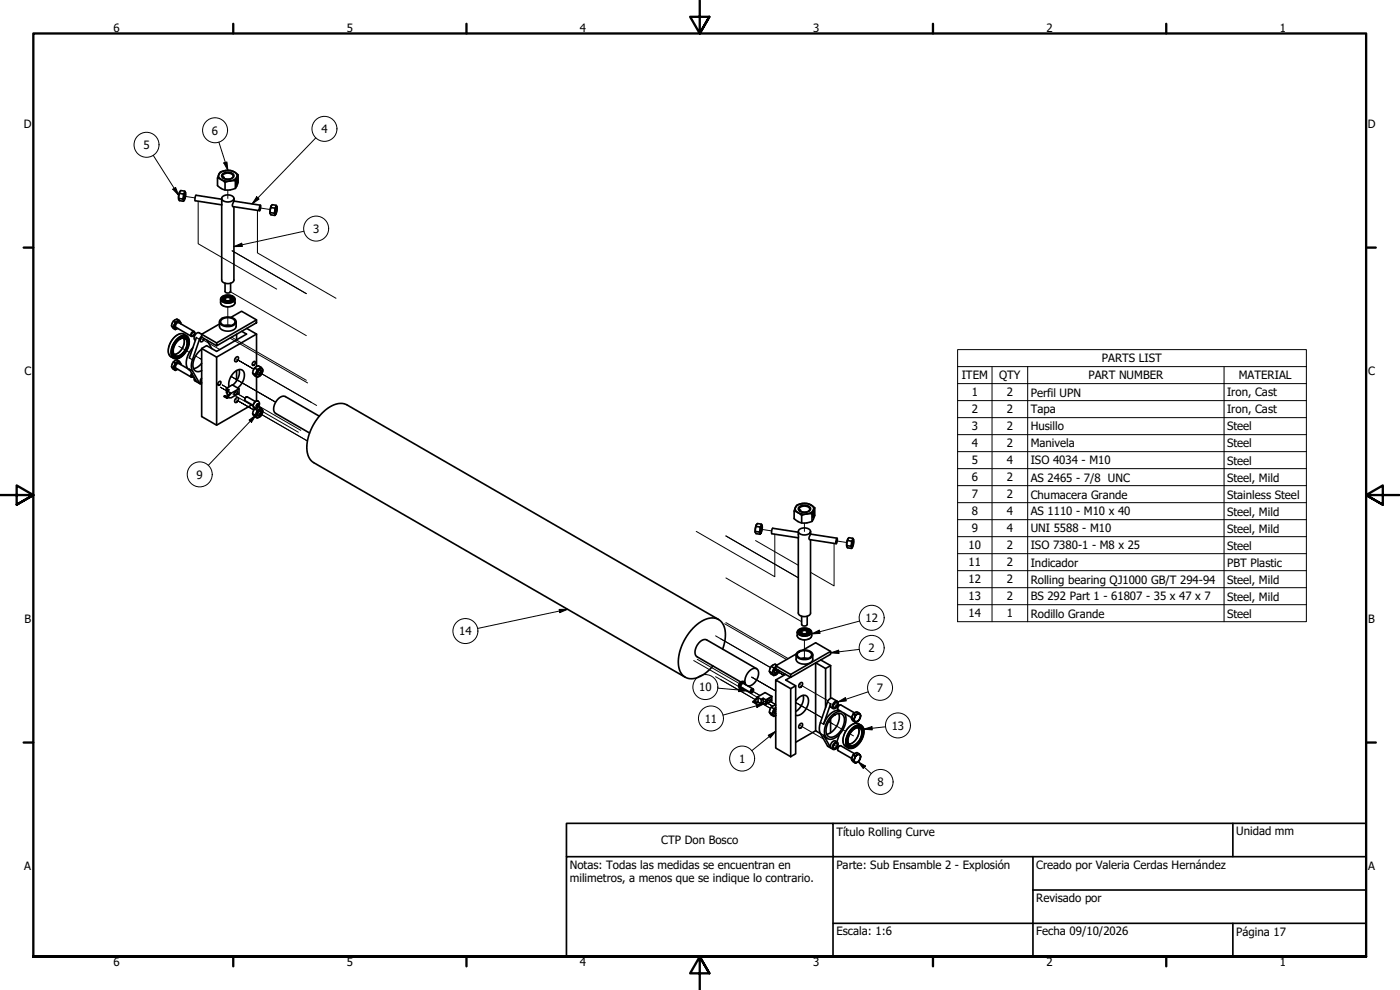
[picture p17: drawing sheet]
<svg xmlns="http://www.w3.org/2000/svg" width="420mm" height="297mm" viewBox="0 0 420 297" stroke-linecap="round" stroke-linejoin="round" font-family="sans-serif">
<defs><g id="words">
<g font-size="3.4">
<text x="34.1" y="9.6">6</text>
<text x="104.1" y="9.6">5</text>
<text x="174.1" y="9.6">4</text>
<text x="244.1" y="9.6">3</text>
<text x="314.1" y="9.6">2</text>
<text x="384.1" y="9.6">1</text>
<text x="7.2" y="38.4">D</text>
<text x="63.6" y="40.4">6</text>
<text x="96.4" y="39.9">4</text>
<text x="410.5" y="38.4">D</text>
<text x="43" y="44.7">5</text>
<text x="93.9" y="69.9">3</text>
<text x="7.3" y="112.7">C</text>
<text x="288.6" y="113.8">ITEM</text>
<text x="299.8" y="113.8">QTY</text>
<text x="326.7" y="113.8">PART NUMBER</text>
<text x="330.7" y="108.7">PARTS LIST</text>
<text x="371.8" y="113.8">MATERIAL</text>
<text x="410.6" y="112.7">C</text>
<text x="291.6" y="118.9">1</text>
<text x="302.1" y="118.9">2</text>
<text x="309.3" y="119">Perfil UPN</text>
<text x="368.3" y="118.9">Iron, Cast</text>
<text x="291.6" y="124">2</text>
<text x="302.1" y="124">2</text>
<text x="309.3" y="124">Tapa</text>
<text x="368.3" y="124">Iron, Cast</text>
<text x="291.6" y="129.1">3</text>
<text x="302.1" y="129.1">2</text>
<text x="309.3" y="129.2">Husillo</text>
<text x="368.3" y="129.2">Steel</text>
<text x="291.6" y="134.2">4</text>
<text x="302.1" y="134.2">2</text>
<text x="309.3" y="134.3">Manivela</text>
<text x="368.3" y="134.3">Steel</text>
<text x="59" y="143.6">9</text>
<text x="291.6" y="139.3">5</text>
<text x="302.1" y="139.3">4</text>
<text x="309.3" y="139.3">ISO 4034 - M10</text>
<text x="368.3" y="139.4">Steel</text>
<text x="291.6" y="144.4">6</text>
<text x="291.6" y="149.5">7</text>
<text x="302.1" y="144.4">2</text>
<text x="302.1" y="149.5">2</text>
<text x="309.3" y="144.5">AS 2465 - 7/8 UNC</text>
<text x="309.3" y="149.6">Chumacera Grande</text>
<text x="368.3" y="144.5">Steel, Mild</text>
<text x="368.3" y="149.6">Stainless Steel</text>
<text x="291.6" y="154.6">8</text>
<text x="302.1" y="154.6">4</text>
<text x="309.3" y="154.6">AS 1110 - M10 x 40</text>
<text x="368.3" y="154.7">Steel, Mild</text>
<text x="291.6" y="159.7">9</text>
<text x="302.1" y="159.7">4</text>
<text x="309.3" y="159.8">UNI 5588 - M10</text>
<text x="368.3" y="159.8">Steel, Mild</text>
<text x="290.7" y="164.8">10</text>
<text x="302.1" y="164.8">2</text>
<text x="309.3" y="164.9">ISO 7380-1 - M8 x 25</text>
<text x="368.3" y="164.9">Steel</text>
<text x="290.7" y="169.9">11</text>
<text x="302.1" y="170">2</text>
<text x="309.3" y="170">Indicador</text>
<text x="368.3" y="170">PBT Plastic</text>
<text x="290.7" y="175.1">12</text>
<text x="302.1" y="175.1">2</text>
<text x="309.3" y="175.1">Rolling bearing QJ1000 GB/T 294-94</text>
<text x="368.3" y="175.1">Steel, Mild</text>
<text x="290.7" y="180.2">13</text>
<text x="290.7" y="185.2">14</text>
<text x="302.1" y="180.2">2</text>
<text x="302.1" y="185.2">1</text>
<text x="309.3" y="180.2">BS 292 Part 1 - 61807 - 35 x 47 x 7</text>
<text x="309.3" y="185.3">Rodillo Grande</text>
<text x="368.3" y="180.2">Steel, Mild</text>
<text x="368.3" y="185.3">Steel</text>
<text x="7.3" y="186.9">B</text>
<text x="137.8" y="190.6">14</text>
<text x="259.7" y="186.6">12</text>
<text x="410.6" y="186.9">B</text>
<text x="260.7" y="195.7">2</text>
<text x="209.8" y="207.4">10</text>
<text x="263.2" y="207.6">7</text>
<text x="211.5" y="216.8">11</text>
<text x="267.6" y="218.9">13</text>
<text x="221.8" y="228.9">1</text>
<text x="263.3" y="235.9">8</text>
<text x="251" y="250.9">Título Rolling Curve</text>
<text x="371" y="250.7">Unidad mm</text>
<text x="198.4" y="253.3">CTP Don Bosco</text>
<text x="7.3" y="261.2">A</text>
<text x="171" y="260.6">Notas: Todas las medidas se encuentran en</text>
<text x="251" y="260.9">Parte: Sub Ensamble 2 - Explosión</text>
<text x="311" y="260.9">Creado por Valeria Cerdas Hernández</text>
<text x="410.6" y="261.2">A</text>
<text x="171" y="264.8">milimetros, a menos que se indique lo contrario.</text>
<text x="311" y="270.6">Revisado por</text>
<text x="251" y="280.7">Escala: 1:6</text>
<text x="311" y="280.7">Fecha 09/10/2026</text>
<text x="371" y="280.9">Página 17</text>
<text x="34.1" y="289.9">6</text>
<text x="104.1" y="289.9">5</text>
<text x="174.1" y="289.9">4</text>
<text x="244.1" y="289.9">3</text>
<text x="314.1" y="289.9">2</text>
<text x="384.1" y="289.9">1</text>
</g>
</g></defs>
<!-- layer: Tweak Trail (ISO) -->
<g fill="none" stroke="#000" stroke-width=".3">
<path d="M55.2 58.9l3.3 .5M68.4 57v2.5M59.5 60.4v12.7l23.5 13.6M69.7 75.2l22.2 12.9M77.3 63.1v12.8l23.5 13.6M78 62.4l3.1 .5M68.4 92.1v5.7M69 87.4l22.9 13.3M53.6 103.9l3.2 1.8M57.9 100.2l.6 .4M58.7 106.8l1.8 1.1-.6-.4M60.2 101.6l5.8 3.3"/>
<path d="M60.2 113.8l.3 .2M68.2 116.4l-1.5-.9 1.5 .9M68.2 117.4l-2.2-1.3 2.2 1.3M69 101.4l23.3 13.5M69.3 112.9l13.4 7.8M69.5 101.2l22.4 12.9M69.9 118.4l19.6 11.3M70.5 117.7l3 1.8M70.6 107.5l5.6 3.3M70.6 119.8l5.6 3.2M76.2 110.8l-4.7-2.7 4.7 2.7M77.4 111.5l17.6 10.2"/>
<path d="M76.2 123l-4.7-2.7 4.7 2.7M77.1 121.5l13.2 7.6M77.4 123.7l14.9 8.6M209 159.4l23.5 13.6v-12.7M228.3 158.8l3.3 .5M241.4 156.9v2.6M217.9 160.8l21.7 12.6M217.9 173.4l22.7 13.1M226.7 162.2l12.9 7.4M250.3 163v12.8l-7-4.1M251.1 162.3l3 .5M208.2 198.2l19 11"/>
<path d="M209.3 197.8l12.6 7.3M214.8 190.8l16.4 9.5M217.5 187.2l18.6 10.7M217.9 186.8l18.7 10.8M241 197.4v.3M241.4 192v5.7M214.8 203l11.8 6.9M225.6 203.2l7.2 4.1M225.7 207.3l2.4 1.4M228.7 211.1l2.5 1.4M229 210.2l2.8 1.6-2.8-1.6M230.4 210l2.4 1.4-2.4-1.4"/>
<path d="M232.5 213.3l.3 .2-.3-.2M232.5 201l2.8 1.6-2.8-1.6M232.5 213.3l.3 .2M232.5 201l2.8 1.6M238.8 210.8l7.9 4.6zM238.8 210.8l2.2 1.3M239.9 217.5l7.3 4.2M239.9 205.3l8.6 5M249.9 217.2l-1.2-.7 5.1 2.9M250.2 211.3l1.3 .7M250.2 223.5l1.3 .7M255.1 220.2l1 .6"/>
</g>
<!-- layer: Visible (ISO) -->
<g fill="none" stroke="#000" stroke-width=".5">
<path d="M53.7 59.5l1.1 .2M53.9 58l1.1 .2M54.1 57.4l-.5 1.1 .1 1.4M55.4 58.2l.1 .7-.3 .7M55.4 57.3l-1.1-.1a3.1 3.1 0 0 0-.4 3l1.1 .2M55.4 58.1l.2 .5-.3 1.1zM55.5 57.7l.2 .8-.4 1.5a1.32 1.32 0 0 1 0-1.6zM55.7 57.8l-.3-.5v.3a1.86 1.86 0 0 0-.4 1.7l-.2 .4 .2 .7 .3-.4M66 51.9a3.7 3.7 0 0 1 5.1 .5 2.2 2.2 0 0 1-2.8 1.9 2.27 2.27 0 0 1-2.7-1.7zM66.1 51.6a4.3 4.3 0 0 1 5.4 .9l-.9 1.7-2.3 .2a.82 .82 0 0 1-1.3-.2l-1.7-.8zM66.5 59.5v2M66.5 59.8l-7.7-1.2-.3 1.2 .1 .4 7.9 1.3"/>
<path d="M66.7 52.2a2.32 2.32 0 0 1 3.5 .5 2.13 2.13 0 0 1-3.7 .1zM66.8 59a2.18 2.18 0 0 1 3.4 .6 2.17 2.17 0 0 1-3.7 0zM66.8 53.1a.29 .29 0 0 1 .4 .1 .29 .29 0 0 1 .1 .3M66.9 52.5a2.03 2.03 0 0 1 3.1 .3 1.8 1.8 0 0 1-3.2 0zM67.5 54.7v2.3M70.2 59.5v.8M70.6 54.2v2.3M71.1 53.7l.1 .8-.3 .8zM71.5 52.5l-.1 2.6a2.21 2.21 0 0 1-2.7 1.9 4 4 0 0 1-3.4-1.3v-2.3M66.5 61.5v22.5a2.11 2.11 0 0 0 3.7 0v-22M70.2 60.3a1.59 1.59 0 0 0-.3 1.7l8 1.2M70.2 60.3l8 1.3"/>
<path d="M78.1 61.6l.1 .6a.62 .62 0 0 1-.4 .9zM81.1 63.8l1.2 .2M81.3 62.3l-.2 .7 .1 1.3 1.3 .3M81.3 62.3l1.2 .2M81.5 61.6l-.4 1.1v1.4M82.9 62.4v.8l-.2 .6M82.9 61.6l-1.2-.2-.4 .9M82.9 62.3l.1 .7-.3 1v-.9zM82.9 62a1.32 1.32 0 0 1 .1 1.7l-.3 .6-.1-1zM83.1 62.1l-.2-.5v.2a1.9 1.9 0 0 0-.5 1.8l-.1 .4 .2 .6 .3-.3M51.5 97.8l.6 .3M52 96.4l.6 .3"/>
<path d="M52.4 97.4v1.1M52.4 97.4l-.3 .7 .3 .4M52.4 98.5l.2 .2M52.4 98.5l.2 .4M53.2 96.4l-.8 1M53.2 96.4l-.6 .3-.2 .7M53.7 96.1l-.5 .3M53.9 96.4h-.7M53.9 96.4a1.14 1.14 0 0 0-2 .1 1.24 1.24 0 0 0 .1 2l.6 .4 .3-.2M54.1 96.7l.1 .4a.7 .7 0 0 0-.6-.8 .7 .7 0 0 0-.8 .5 1.06 1.06 0 0 0-.5 1 1.06 1.06 0 0 0 .6 .9l.4-.2M57.8 99.8a.38 .38 0 0 1 .6 0 .38 .38 0 0 1-.1 .5 .44 .44 0 0 1-.3 .6 .44 .44 0 0 1-.5-.5zM58.3 99.5l-4.6-2.7a.96 .96 0 0 0-.9 1.4l4.6 2.7"/>
<path d="M58.4 100a.48 .48 0 0 0-.4-.6 .48 .48 0 0 0-.5 .5 .54 .54 0 0 0-.3 .6 .54 .54 0 0 0 .6 .4l.1-.1M65.9 96.6v1.3a2.88 2.88 0 0 0 3.9 1.2l1-1 .1-1.5M65.9 97.2l-5.4 3.1v.9l4.5 2.6M66.1 95.9a3.2 3.2 0 0 1 4.8 .5 2.36 2.36 0 0 1-3.2 1.6 1.45 1.45 0 0 1-1.4-.6 1.45 1.45 0 0 1-.2-1.5zM66.4 96a2.77 2.77 0 0 1 4.1 .4 2.31 2.31 0 0 1-3.4 1.2 1 1 0 0 1-.7-1.6zM66.5 89.2a2.74 2.74 0 0 1 4 .5v1.1a2.58 2.58 0 0 1-3.8 .8l-.5-.7v-1.2zM66.8 89.7h.3l.2 .8M66.9 89.2a2.22 2.22 0 0 1 3.2 .5 1.95 1.95 0 0 1-3.5 0zM67 90.4h.1M67.1 90.4l.2 .1M67.3 90.5l.2 .1M67.3 89.4a1.47 1.47 0 0 1 2.3 .4 1.45 1.45 0 0 1-2.5-.1z"/>
<path d="M67.4 90.5v.1M67.4 97.7h2M67.5 89.2l-.8 .7M67.5 85v2.4a.96 .96 0 0 0 1.7 0v-2.4M67.5 89.8a.98 .98 0 0 0 1.7 0M69.2 89.2h.1M69.3 89.2l.2 .2M69.3 90.6h-.1M69.3 89.2l.8 .7M69.3 95.2l3.2-1.8 4.5 2.6M69.4 90.6h-.1M69.5 90.3l.1 .1"/>
<path d="M69.6 89.7v.5l-.3 .4M69.6 89.8l.1 .1M70.1 89.9h-.5M72.5 99.4l1.5 .8-9 5.2-3-1.7-1.5 .9v20.4l4.5 2.6 10.6-6.2M74 98.5l3 1.7M51.5 110l.6 .4M51.5 105.7v.1M51.5 105.8l.4 .7 .5 .4M51.5 105.8v.1M51.6 106.2h.1M51.8 106.5l.1 .1M51.8 106.4l-.1 .2"/>
<path d="M51.9 106.6l-.1 .1M52.2 101.3l.5-.5a2.3 2.3 0 0 1 2.5-.5l.8 .4a3.5 3.5 0 0 1 0 4.5 3.5 3.5 0 0 1-3.9 2.3l-.8-.4a3.5 3.5 0 0 1 0-4.6zM52.2 106.8l-.1 .3h.2M52.3 106.9h-.1M52.3 106.9l.1 .3M52.4 110.8l.2 .1M52.4 110.8l.2 .3 .3-.1M52.4 109.7v1.1M52.4 109.7l-.3 .7 .3 .4M52.6 109l-.2 .7M52.8 107.1l-.2 .1M53.1 107.1h.2"/>
<path d="M53.2 102.2a1.78 1.78 0 0 1 3-.3 4.4 4.4 0 0 1-3.2 5.2 1.7 1.7 0 0 1-1.1-2.5l.5-1.3zM53.3 101.8a1.85 1.85 0 0 1 3.1-.2 4.7 4.7 0 0 1-3.7 5.8 2.01 2.01 0 0 1-1-2.8l.5-1.3zM53.4 107l-.1 .1M53.7 107l-.9 .2-.7-.1M53.7 108.3l-1.1 .7-.6-.4M53.9 108.6a1.23 1.23 0 0 0-1.5 1.1M53.9 108.6a1.14 1.14 0 0 0-2 .2 1.24 1.24 0 0 0 .1 2l.6 .3M54.1 108.9l.1 .4M54.2 109.4a.7 .7 0 0 0-.6-.9 .7 .7 0 0 0-.8 .5 1.06 1.06 0 0 0-.5 1.1 1.06 1.06 0 0 0 .6 .9l.4-.2M54.4 101.1h.1M54.7 100.9l-.2 .1M54.8 100.9l.1 .1"/>
<path d="M55.1 101.5a3.8 3.8 0 0 1-2.9 4.8M55.1 101l-.9 .1M55.1 101l.6 .3M55.2 101l.1 .1M55.3 100.9l-.1 .2M55.4 100.9h.1M55.5 100.9l-.2 .2M55.5 101.6a3.2 3.2 0 0 0-3.4 3l-.1 1.2 .6 .8M55.7 100.9l.1 .1M55.8 101.2l.1 .2M55.8 101.4l.3 .1M55.8 101l.4 .6"/>
<path d="M55.8 101.1l-.1 .2M56.2 101.6l.1 .8M56.2 101.6l-.1 .2M56.3 102.3h.1M56.3 102.4h.1M56.4 110.6l-2.7-1.5a.96 .96 0 0 0-.9 1.4l4.6 2.7M56.8 110.7l2.1 3.7M57.5 112a.63 .63 0 0 0-.3 .6 .63 .63 0 0 0 .5 .6l.2-.1M57.7 112.2a.44 .44 0 0 0-.3 .6 .44 .44 0 0 0 .5 .3l.2-.1M57.9 104.3a5.7 5.7 0 0 0-1.5 6.3l.6 .5M58.3 113.3l.1 .9 1.6 .9M58.6 102.1a1.37 1.37 0 0 1-.1-1.5 1.37 1.37 0 0 1 1.3-.8l5.2 3.1"/>
<path d="M58.9 101.3l-2.1 6.1M60.5 113.5a.69 .69 0 0 0-.5 .6 .69 .69 0 0 0 .5 .7M60.5 104.8a5.3 5.3 0 0 0-2.3 6.1 1.64 1.64 0 0 0 2.3 .3M60.5 109l-1.4 1.2-1 .4M60.5 100.9l-.6 .9-2.1 6.2a4.2 4.2 0 0 0 0 3.3l2.1 3.7 .6 .1M60.5 104.6l4.5 2.6v20.4M60.6 101.2a.71 .71 0 0 0-.6 .7 .71 .71 0 0 0 .5 .7l.5-.4 .2-.6M62.1 102.1l1.5 2.5M65 102.9l12-6.9v.8l-12 7zM65.7 114.6l.3-.2a.59 .59 0 0 1 .2 .8 .59 .59 0 0 1-.8 .2zM67.3 118.9l.8 .4 .3-.1M68 116.5l1.7-1 2 1.1v1.4l-2.3 1.4-1.3 .1"/>
<path d="M68.1 119.1l-.6-.4-.2 .2 .8 .4M68.2 117.3l.6-.3-.8-.5v1.4l.2 .1M68.8 116a4.6 4.6 0 0 1 3.3-5.1 1.76 1.76 0 0 1 1.1 2.5 5.4 5.4 0 0 1-1.9 3M69.1 117.9l.3 .1-1 1.2-.3-.1 1-1.2-.9-.6v1.4l.2 .1M70.6 117.4l.3-.1a.59 .59 0 0 1 .2 .8 .59 .59 0 0 1-.8 .2zM70.8 119.5a.51 .51 0 0 1 .8-.1 .51 .51 0 0 1-.2 .8 .51 .51 0 0 1-.4 .6 .51 .51 0 0 1-.6-.5zM70.8 107.3a.51 .51 0 0 1 .8-.1 .51 .51 0 0 1-.2 .8 .51 .51 0 0 1-.4 .5 .51 .51 0 0 1-.6-.4zM71 100.3v1.7M71 111.2v3.1M71.7 116.6l-2.3 1.4M71.7 110.9a4.8 4.8 0 0 1-1.9 4.6M73.9 119.1l-.5 .8"/>
<path d="M75.8 111.9l.8 .4M76 108.6l.3-.2a.6 .6 0 0 1 .2 .8 .6 .6 0 0 1-.8 .3zM76.4 110.4l.8 .5M77 100.2v9.8M77 113.1v7.2M77 100.2l-12 7M77.2 110.9l.6-.3a.59 .59 0 0 1 .7-.3 .59 .59 0 0 1 .4 .7v.2a1.93 1.93 0 0 1-1.8 1.9 .9 .9 0 0 1-.1-1.4zM77.4 110.9a.8 .8 0 0 1 1.2-.3 .8 .8 0 0 1 .1 1.2 1.2 1.2 0 0 1-1.7 1 1.75 1.75 0 0 1 .4-1.9zM77.6 111.2a.38 .38 0 0 1 .6 0 .38 .38 0 0 1 0 .5 .47 .47 0 0 1-.4 .6 .47 .47 0 0 1-.5-.4zM77.7 111.2a.47 .47 0 0 1 .7-.1 .47 .47 0 0 1-.1 .7 .56 .56 0 0 1-.4 .6 .56 .56 0 0 1-.7-.3zM78.3 110.2l-.9-.4a1.98 1.98 0 0 0-1.4 2.5l1.2 .9M75.8 124.1l.8 .5"/>
<path d="M76.4 122.7l-.1 .1a1.32 1.32 0 0 0 .1 2.2l.8 .4M76.4 122.7l.8 .4M76.5 120.6a.9 .9 0 0 1 1.3 .1 .9 .9 0 0 1-.2 1.3 .88 .88 0 0 1-1.4 .4 .88 .88 0 0 1 0-1.4zM76.6 122.5l-.2 .2M76.6 120.5l-2.4-1.4a.77 .77 0 0 0-.6 1.1l2.3 1.4M77.1 121.4l.3-.2 .2 .2-.5 .7-.2-.3zM77.1 121.7l-.1 .1M77.1 121.7l.3 .2M77.2 123.1l.6-.3a.59 .59 0 0 1 .7-.2 .59 .59 0 0 1 .4 .7l-.1 .4a1.87 1.87 0 0 1-1.7 1.6 .9 .9 0 0 1-.1-1.4zM77.3 121.3l-.2 .4M77.3 121.2l.3 .2M77.4 123.2a.8 .8 0 0 1 1.2-.4 .8 .8 0 0 1 .1 1.3 1.09 1.09 0 0 1-.6 1 1.09 1.09 0 0 1-1.2-.2v-.7z"/>
<path d="M77.6 122l.7 .4M77.6 123.5a.38 .38 0 0 1 .6-.1 .38 .38 0 0 1 0 .6 .47 .47 0 0 1-.4 .5 .47 .47 0 0 1-.5-.3zM77.7 123.4a.48 .48 0 0 1 .7 0 .48 .48 0 0 1-.1 .7 .56 .56 0 0 1-.4 .6 .56 .56 0 0 1-.7-.3zM95.8 124.9l-10.2-5.9a3 3 0 0 0-3.3 2.7 2 2 0 0 0 .4 2.3l10.2 5.9M226.7 159.5l1.2 .1M226.9 157.9l1.2 .2M227.1 157.3l-.4 1.1v1.4M228.4 159.9l-.1 .2M228.5 158.1v.7l-.2 .7M228.5 157.3l-1.2-.2a3.1 3.1 0 0 0-.4 3l1.2 .2M228.6 158v.7l-.3 .9v-.6zM228.6 157.6l.1 1.1-.3 1.2a1.32 1.32 0 0 1-.1-1.6z"/>
<path d="M228.7 157.7l-.2-.4v.2a1.88 1.88 0 0 0-.5 1.7l-.1 .4 .2 .7 .2-.2M239.1 151.8a3.7 3.7 0 0 1 5.1 .5 2.2 2.2 0 0 1-2.9 1.9 2.28 2.28 0 0 1-2.6-1.7zM239.2 151.5a4.3 4.3 0 0 1 5.3 .9l-.8 1.8-2.3 .2a.82 .82 0 0 1-1.4-.3l-1.7-.8zM239.6 159.5v1.9M239.6 159.7l-7.7-1.2-.4 1.4 .1 .2 8 1.3M239.8 152.1a2.32 2.32 0 0 1 3.5 .5 2.13 2.13 0 0 1-3.7 .1zM239.9 158.9a2.39 2.39 0 0 1 3.3 .4 2.01 2.01 0 0 1-3.1 .9l-.5-.5zM239.9 153a.29 .29 0 0 1 .4 .1 .29 .29 0 0 1 0 .3M240 152.4a2.03 2.03 0 0 1 3 .3 1.8 1.8 0 0 1-3.2 0zM240.6 154.6v2.3M243.3 159.5v.8M243.7 154.2v2.2"/>
<path d="M244.2 153.6l.1 .8-.3 .8zM244.5 152.4l-.1 2.6a2.22 2.22 0 0 1-2.6 1.9 4 4 0 0 1-3.5-1.3v-2.3M239.6 161.4v22.5a2.11 2.11 0 0 0 3.7 0v-22M243.3 160.3a1.6 1.6 0 0 0-.3 1.6l8 1.2M243.3 160.3l7.9 1.2M251.2 161.5l.1 .7a.62 .62 0 0 1-.4 .9zM254.2 163.7l1.1 .2M254.4 162.2l-.2 .7v1.3l1.3 .3M254.4 162.2l1.1 .2M254.6 161.6l-.5 1.1 .1 1.3M255.9 162.4l.1 .7-.3 .6M255.9 161.5l-1.1-.2-.4 .9"/>
<path d="M256 162.2l.1 .8-.3 .9-.1-.9zM256 161.9a1.32 1.32 0 0 1 .1 1.7l-.4 .6-.1-1zM256.2 162l-.3-.5v.2a1.88 1.88 0 0 0-.4 1.8l-.2 .4 .2 .6 .3-.3M215.6 185.9l-111.4-64.4a5.8 5.8 0 0 0-6.3 1.4 15 15 0 0 0-5.6 13l.5 1.6 1.3 1.3 111.5 64.4M216.9 194.8a8.1 8.1 0 0 0-.6-8.5 4.8 4.8 0 0 0-6 .3 15.2 15.2 0 0 0-6.6 13.5 4 4 0 0 0 6.4 2.9l2.3-1.5 1.6-1.7M231.5 199.9l.7 .5M232.8 199.8l4.5 2.6M233.1 199.6l-.7-.3a1.97 1.97 0 0 0-1.3 2.5l1.1 .9M238.9 196.5v1.3a2.88 2.88 0 0 0 4 1.2l1-.9v-1.6M239 196.2l-6.2 3.6v.8M239.3 195.7a3.3 3.3 0 0 1 4.6 .5 2.15 2.15 0 0 1-2.9 1.7 1.57 1.57 0 0 1-1.9-2zM239.5 195.9a2.77 2.77 0 0 1 4.1 .5 2.31 2.31 0 0 1-3.4 1.1 1 1 0 0 1-.7-1.6z"/>
<path d="M239.5 189.1a2.74 2.74 0 0 1 4.1 .5v1.1a2.58 2.58 0 0 1-3.8 .8l-.5-.8v-1.1zM239.8 189.7l-.1 .1M240 189.1a2.21 2.21 0 0 1 3.1 .5 1.94 1.94 0 0 1-3.4 0zM240 190.3h.2M240.1 190.3l.2 .1M240.2 189.7v.4l.3 .4M240.2 189.6h-.4M240.3 189.3a1.47 1.47 0 0 1 2.4 .4 1.45 1.45 0 0 1-2.5-.1zM240.4 190.4v.1M240.4 197.6h2M240.5 189.1l-.7 .6M240.6 184.9v2.4a.96 .96 0 0 0 1.7 0v-2.4"/>
<path d="M240.6 189.7a.98 .98 0 0 0 1.7 0M241 195l3.8-2.1 4.5 2.5v.9l-12 6.9M242.3 189.1h.1M242.3 189.1l.2 .2M242.3 190.5h.1M242.3 189.2l.8 .6M242.4 190.5h-.1M242.6 190.3l.1 .1M242.7 189.7v.4l-.4 .4M242.7 189.7l.1 .1M243.1 189.8h-.4M246.3 198l3 1.7"/>
<path d="M249.3 195.4l-12 7v.8l-4.5-2.6M249.3 199.7l-1.5 .9M249.3 199.7v9.8M222.5 206.2l2.8 1.7M223.2 205.1l2.8 1.6M223.4 204.6a1.17 1.17 0 0 0-1.5 .5 1.17 1.17 0 0 0 .3 1.5M223.6 205.3a.64 .64 0 0 0-.5-.8 .64 .64 0 0 0-.7 .6 .86 .86 0 0 0-.5 .8 .86 .86 0 0 0 .7 .8l.3-.2M223.9 205.5a3.6 3.6 0 0 1 2.9-5 1.98 1.98 0 0 1 .6 2.9 3.4 3.4 0 0 1-3 2.4M225.6 207l.3-.2a.47 .47 0 0 1 .1 .7 .47 .47 0 0 1-.6 .1zM226.1 207.1v-.3a.59 .59 0 0 0-.8 .3 .59 .59 0 0 0 .2 .8l.2-.1M226.3 210.4l-.3 .1M226.5 210.5l.6 .3-.3 .3 .3-.3"/>
<path d="M226.7 210.6l.8 .1v-1.4l.9 .5v1.4l-.9-.5M226.8 211l-.8-.5 .8 .6M227.1 200.6l-15-8.6a3 3 0 0 0-3.3 2.7 2.01 2.01 0 0 0 .4 2.4l13.1 7.5M227.3 209.2l-1 1.2 .2 .1M228.4 209.8l.6-.3v1.4l-.6 .3M229 209.5l.9 .5v1.3l-.9-.4M230.5 209.7l.3-.1a.59 .59 0 0 1 .2 .8 .59 .59 0 0 1-.8 .2zM230.9 201.4l.8 .5M230.9 213.7l.8 .4M231.5 212.2l.7 .4M231.6 209l-2-1.2-2.3 1.4 .2 .1-1 1.2M231.6 209v1.3l-1.7 1"/>
<path d="M231.6 209l-1.7 1M232 201.2a.8 .8 0 0 0 .1 1.2 .8 .8 0 0 0 1.2-.3l.5-.8M232 201.2a.97 .97 0 0 0 .2 1.5l.2-.1a1.98 1.98 0 0 0 1.4-1.3M232.2 200.4l.6-.2-.8 1zM232.2 212.6l.6-.2a1.56 1.56 0 0 0-.5 2.4l.5-.1a.69 .69 0 0 1-.8 0 .69 .69 0 0 1-.2-.8zM232.8 212.9a.57 .57 0 0 0-.5 .6 .57 .57 0 0 0 .5 .6M232.8 212.9a.68 .68 0 0 0-.6 .7 .68 .68 0 0 0 .6 .6M232.8 211.6a1.82 1.82 0 0 0-1.7 2.4l1.1 .9M232.8 200.6a.7 .7 0 0 0-.5 .7 .7 .7 0 0 0 .5 .7l.4-.4 .3-.6M232.8 200.7a.61 .61 0 0 0-.5 .5 .61 .61 0 0 0 .4 .6l.6-.9M233.8 201.2v.1M235.8 202.3l-3 1.7"/>
<path d="M237.3 203.2l-1.5 .8 3 1.8v20.4l-1.5 .8M237.3 206.6l-4.5-2.6v20.4l4.5 2.6M238.8 210.4a2.7 2.7 0 0 1 3.3-1.6 3.9 3.9 0 0 1-1.1 5l-1 .7-1.2 .1M238.8 205.8l-1.5 .8v20.4M240.1 217.3a.51 .51 0 0 1 .8-.1 .51 .51 0 0 1-.2 .8 .51 .51 0 0 1-.5 .5 .51 .51 0 0 1-.5-.4zM240.1 205a.51 .51 0 0 1 .8-.1 .51 .51 0 0 1-.2 .8 .51 .51 0 0 1-.4 .6 .51 .51 0 0 1-.6-.5zM241 208.6a4.9 4.9 0 0 1-2.2 4.9M244.8 219.3l-6 3.4M247.8 212.3v-11.7l-3-1.7v20.4l1.4 .8M249.3 215.7v4.2M249.6 215.3a2.3 2.3 0 0 1 3.4-.7 5.2 5.2 0 0 1-2.5 6.3 1.76 1.76 0 0 1-2.1-.1 1.76 1.76 0 0 1-.5-2.1 6.4 6.4 0 0 1 1.7-3.4zM250 212.6l-.8-.6 .1-.8-2.1 6.1a5.5 5.5 0 0 1 4.6-4.2"/>
<path d="M250.5 210.6a.66 .66 0 0 1 .9-.1 .66 .66 0 0 1 .1 1 1.05 1.05 0 0 1-1.6 .9 1.7 1.7 0 0 1 .6-1.8zM250.5 210.9a.47 .47 0 0 1 .7 0 .47 .47 0 0 1-.1 .7 .56 .56 0 0 1-.4 .6 .56 .56 0 0 1-.6-.3zM251.3 210.4l-1.5-.9a1.26 1.26 0 0 0-1.5 1.1l-2.1 6.2a4.2 4.2 0 0 0 0 3.3l2.2 3.8 1.6 .9M251.5 211.4l.2 .3M251.7 214.1a5.4 5.4 0 0 1-3.6 6.2M251.9 211.6l-.4 .4-.1 .6M252.4 213.5a5.6 5.6 0 0 0-4.8 4.6 2.71 2.71 0 0 0 1.2 3.7 5.4 5.4 0 0 0 4.9-4.5 3.7 3.7 0 0 0-.3-3.2M254.7 218.2l.5-.4a2.29 2.29 0 0 1 2.5-.6l.8 .4a3.5 3.5 0 0 1 0 4.6 3.4 3.4 0 0 1-3.9 2.2l-.8-.4a3.5 3.5 0 0 1 0-4.6zM255.6 218.8a2.02 2.02 0 0 1 3.2-.4 4.8 4.8 0 0 1-3.5 5.9 1.84 1.84 0 0 1-1.2-2.6l.5-1.3zM255.7 215.7l.2 .4M255.7 219.1a1.74 1.74 0 0 1 3-.3 4.4 4.4 0 0 1-3.2 5.2 1.74 1.74 0 0 1-1.1-2.6l.5-1.2zM256 214.3l-.4 1.1"/>
<path d="M256.1 215.9l-.6-.3 .6 .8 .6 .3M256.5 213.9l-4.1-2.4a.96 .96 0 0 0-.9 1.5l4.1 2.3M256.5 215.3v1.1l-.4-.5zM256.5 216.4l.3 .1 .5-.1-.6 .3zM256.7 214.5l.6-.2-.8 1zM256.7 214.5l-.6-.3-.6 1.4M256.9 213.7l-.7 .4M257 217.9h.1M257.3 214.3l.5-.4 .3 .4-.4-.2zM257.4 217.8h.1M257.5 217.8v.1M257.5 217.8l-.3 .1"/>
<path d="M257.5 218.4a3.8 3.8 0 0 1-2.8 4.8M257.8 213.9l-.6-.3-1.1 .6M257.8 218h-1.1M257.8 218l.4 .2M258 217.9v.1M258 218.5a3.2 3.2 0 0 0-3.4 3l-.1 1.2 .6 .8M258.1 214.3l.2 .4-.2 .7zM258.1 215.4l-.8 1zM258.1 217.9l-.3 .1M258.2 217.9l.2 .2M258.3 217.9l-.4 .2M258.4 218.3v.1"/>
<path d="M258.4 218.1l.3 .6M258.5 218.1l-.1 .3M258.5 218.5l.2 .1M258.7 218.7l.1 .6M258.7 218.7v.2M248.4 221.6l-1.2-1 2.1 3.7a1.53 1.53 0 0 1 1.4-2l.6 .4M250.5 222.9a.66 .66 0 0 1 .9-.1 .66 .66 0 0 1 .1 .9 1.05 1.05 0 0 1-1.6 1 1.7 1.7 0 0 1 .6-1.8zM250.5 223.2a.47 .47 0 0 1 .7-.1 .47 .47 0 0 1-.1 .8 .56 .56 0 0 1-.4 .6 .56 .56 0 0 1-.6-.4zM251.9 220.4l-.8 2.2M251.9 223.8l-.4 .4-.1 .6M254 222.6l.7 1.1M254 222.9l.1 .1"/>
<path d="M254.2 223.4h.1M254.2 223.2v.2M254.3 223.4h-.1M254.5 223.8h.1M254.5 224h.1M254.6 223.6l-.2 .3M254.7 223.7l.2 .1M254.7 223.7l-.1 .4h.3M255.5 224.1l-.2-.1-.4 .1M255.7 228l.2 .3M255.7 224l-.1 .1M256 226.6l-.4 1"/>
<path d="M256.1 228.2l-.6-.4 .6 .8 .6 .4M256.2 223.9l-1.3 .2M256.5 226.1l-4.1-2.3a.96 .96 0 0 0-.9 1.4l4.1 2.4M256.5 227.5v1.1l-.4-.4zM256.5 228.6l.4 .2 .4-.1-.6 .3zM256.7 226.8l.6-.3-.8 1zM256.7 226.8l-.6-.4-.6 1.4M256.9 225.9l-.7 .5M257.3 226.5l.5-.4 .3 .5-.4-.2zM257.8 226.1l-.6-.3-1.1 .6M258.1 226.6l.2 .3-.2 .8zM258.1 227.7l-.8 1z"/>
</g>
<!-- layer: Visible Narrow (ISO) -->
<g fill="none" stroke="#000" stroke-width=".35">
<path d="M66.2 90.8a2.62 2.62 0 0 0 4 .6l.3-.6M66.2 89.8a2.62 2.62 0 0 0 4 .6l.3-.6M66.6 89a2.69 2.69 0 0 1 3.9 .6 2.25 2.25 0 0 1-3.3 1.1 .96 .96 0 0 1-.9-.6 .96 .96 0 0 1 .3-1.1zM67.5 89.8a.96 .96 0 0 1 1.7 0M67.7 89.4a.95 .95 0 0 1 1.5 .5 .92 .92 0 0 1-.9 .4 .92 .92 0 0 1-.8-.7zM53.1 101.7a2.17 2.17 0 0 1 3.4-.5 5 5 0 0 1-3.9 6.4 2.09 2.09 0 0 1-1.2-2.9l.8-1.8zM53.2 102.4a1.62 1.62 0 0 1 2.8-.2 4 4 0 0 1-2.9 4.6 1.66 1.66 0 0 1-1-2.5zM55.1 101.5a3.8 3.8 0 0 1-2.9 4.8M55.2 100.3a3.3 3.3 0 0 0-3.8 2 3.7 3.7 0 0 0-.1 4.8M55.5 101.6a3 3 0 0 1-.6 4.2 2.03 2.03 0 0 1-2.3 .8M56 100.7a3.3 3.3 0 0 0-3.8 2.1 3.9 3.9 0 0 0-.4 4.5l.3 .2M56.8 110.7l1 .6"/>
<path d="M56.8 107.4l1 .6M58.9 101.3l1 .5M58.9 114.4l1 .6M77.2 121.2l.1-.1a.51 .51 0 0 1 .3 .7 .51 .51 0 0 1-.7 .2zM77.5 120.4a1.35 1.35 0 0 0-1.2 2M239.3 190.7a2.63 2.63 0 0 0 4 .6l.3-.6M239.3 189.7a2.62 2.62 0 0 0 4 .6l.3-.6M239.7 189a2.68 2.68 0 0 1 3.8 .6 2.25 2.25 0 0 1-3.3 1.1 .96 .96 0 0 1-.8-.7 .96 .96 0 0 1 .3-1zM240.6 189.7a.96 .96 0 0 1 1.7 0M240.7 189.4a.95 .95 0 0 1 1.6 .4 .92 .92 0 0 1-1 .4 .92 .92 0 0 1-.7-.7zM223.2 205.1a.77 .77 0 0 0-.7 1.1M223.3 204.5a1.35 1.35 0 0 0-1.2 2.1"/>
<path d="M223.3 205.2a.74 .74 0 0 0-.9 .1 .74 .74 0 0 0 0 1h.3M246.2 216.8l1 .5M248.3 210.6l1 .6M255.7 218.6a2.08 2.08 0 0 1 3.3-.4 5.2 5.2 0 0 1-3.7 6.4 1.86 1.86 0 0 1-1.4-2.6 6.4 6.4 0 0 1 1.8-3.4zM255.9 219.1a1.48 1.48 0 0 1 1.4-.8 1.48 1.48 0 0 1 1.3 1 4 4 0 0 1-3.2 4.4 1.86 1.86 0 0 1-.7-2.7zM257.6 218.4a3.8 3.8 0 0 1-2.9 4.8M257.7 217.2a3.3 3.3 0 0 0-3.8 2 3.7 3.7 0 0 0-.1 4.8M258 218.5a3 3 0 0 1-.7 4.2 2.03 2.03 0 0 1-2.2 .8M258.5 217.6a3.3 3.3 0 0 0-3.8 2.1 3.7 3.7 0 0 0-.1 4.7M246.2 220.1l1 .5M248.3 223.8l1 .5"/>
</g>
<!-- layer: Symbol (ISO) -->
<g fill="none" stroke="#000" stroke-width=".3">
<path d="M46 46.6l7.6 12M51.9 56.8l.8-.6 .9 2.4zM65.7 42.6l2.7 8.5M67.2 48.9l.9-.3 .3 2.5zM77 59l.8 .7-2.1 1.5zM94.8 41.4l-19.1 19.8M70.2 74l2.3-1 .2 .9zM91.2 69.4l-21 4.6M287.4 110v-5.1h104.7v5.1M287.4 110h104.7v5.1M287.4 110v76.5h104.7v-71.4M287.4 115.1h104.7"/>
<path d="M297.7 110v76.5M308.4 110v76.5M367.4 110v76.5M74.7 126l2.1-1.4-1.3 2.1zM76.8 124.6l-14.3 15M287.4 120.2h104.7M287.4 125.3h104.7M287.4 130.4h104.7M287.4 135.5h104.7M287.4 140.6h104.7M287.4 145.7h104.7M287.4 150.8h104.7"/>
<path d="M287.4 155.9h104.7M287.4 161h104.7M287.4 166.1h104.7M287.4 171.2h104.7M287.4 176.3h104.7M167.8 182.8h2.5l-2.3 1zM170.3 182.8l-27 5.8M243.6 190.2l2.3-1.1 .2 .9zM249.3 195.9l2.4-.8 .1 1zM257.9 194.8l-8.6 1.1M258 186.3l-14.4 3.9M287.4 181.4h104.7"/>
<path d="M215.4 206.5l8.9 .7M221.8 206.5l2.5 .7-2.6 .3zM226.9 211.3l2.5-.2-2.2 1.2zM229.4 211.1l-12.4 3.5M232.8 219.4l-7.2 5.8M251.5 210.6l2.2-1.3 .3 1zM259.2 218.8l2.5-.8 .1 1zM260.6 207.6l-9.1 3M265.8 218.1l-6.6 .7M230.6 220.6l2.2-1.2-1.6 2zM257.5 228.5l2.2 1.3-.6 .8zM257.5 228.5l4 3.6"/>
<circle cx="64.5" cy="39.1" r="3.7"/>
<circle cx="97.4" cy="38.7" r="3.7"/>
<circle cx="44" cy="43.4" r="3.7"/>
<circle cx="94.9" cy="68.6" r="3.7"/>
<circle cx="59.9" cy="142.3" r="3.7"/>
<circle cx="139.7" cy="189.3" r="3.7"/>
<circle cx="261.6" cy="194.4" r="3.7"/>
<circle cx="261.6" cy="185.4" r="3.7"/>
<circle cx="211.7" cy="206.1" r="3.7"/>
<circle cx="213.4" cy="215.6" r="3.7"/>
<circle cx="264.1" cy="206.4" r="3.7"/>
<circle cx="269.5" cy="217.7" r="3.7"/>
<circle cx="222.7" cy="227.6" r="3.7"/>
<circle cx="264.3" cy="234.6" r="3.7"/>
</g>
<!-- layer: Border (ISO) -->
<g fill="none" stroke="#000" stroke-width=".7">
<path d="M70 7.1v2.9M140 7.1v2.9M210 0v10l-2.9-5h5.8l-2.9 5 2.9-5M280 7.1v2.9M350 7.1v2.9M7.1 74.3h2.9M410 74.3h2.9M0 148.5h10l-5-2.9v5.8l5-2.9-5 2.9M420 148.5h-10l5-2.9v5.8l-5-2.9 5 2.9M7.1 222.8h2.9M410 222.8h2.9M10 287v-277h400v277h-400h400"/>
<path d="M70 287v2.9M140 287v2.9M212.9 292l-2.9-5 2.9 5h-5.8l2.9-5v10M280 287v2.9M350 287v2.9"/>
</g>
<!-- layer: Title (ISO) -->
<path d="M170 257v-10h80v10h60M250 247h160v40h-100M310 257v30M310 257h100M370 247v10M250 277h160M310 267h100M370 277v10M250 287v-30h-80v30h140" fill="none" stroke="#000" stroke-width=".5"/>
<!-- layer: Symbol (ISO) -->
<g fill="#000">
<path d="M51.9 56.8l.8-.6 .9 2.4zM67.2 48.9l.9-.3 .3 2.5zM77 59l.8 .7-2.1 1.5zM70.2 74l2.3-1 .2 .9zM74.7 126l2.1-1.4-1.3 2.1zM167.8 182.8h2.5l-2.3 1zM243.6 190.2l2.3-1.1 .2 .9zM249.3 195.9l2.4-.8 .1 1zM221.8 206.5l2.5 .7-2.6 .3zM226.9 211.3l2.5-.2-2.2 1.2zM251.5 210.6l2.2-1.3 .3 1zM259.2 218.8l2.5-.8 .1 1z"/>
<path d="M230.6 220.6l2.2-1.2-1.6 2zM257.5 228.5l2.2 1.3-.6 .8z"/>
</g>
<use href="#words"/>
</svg>
